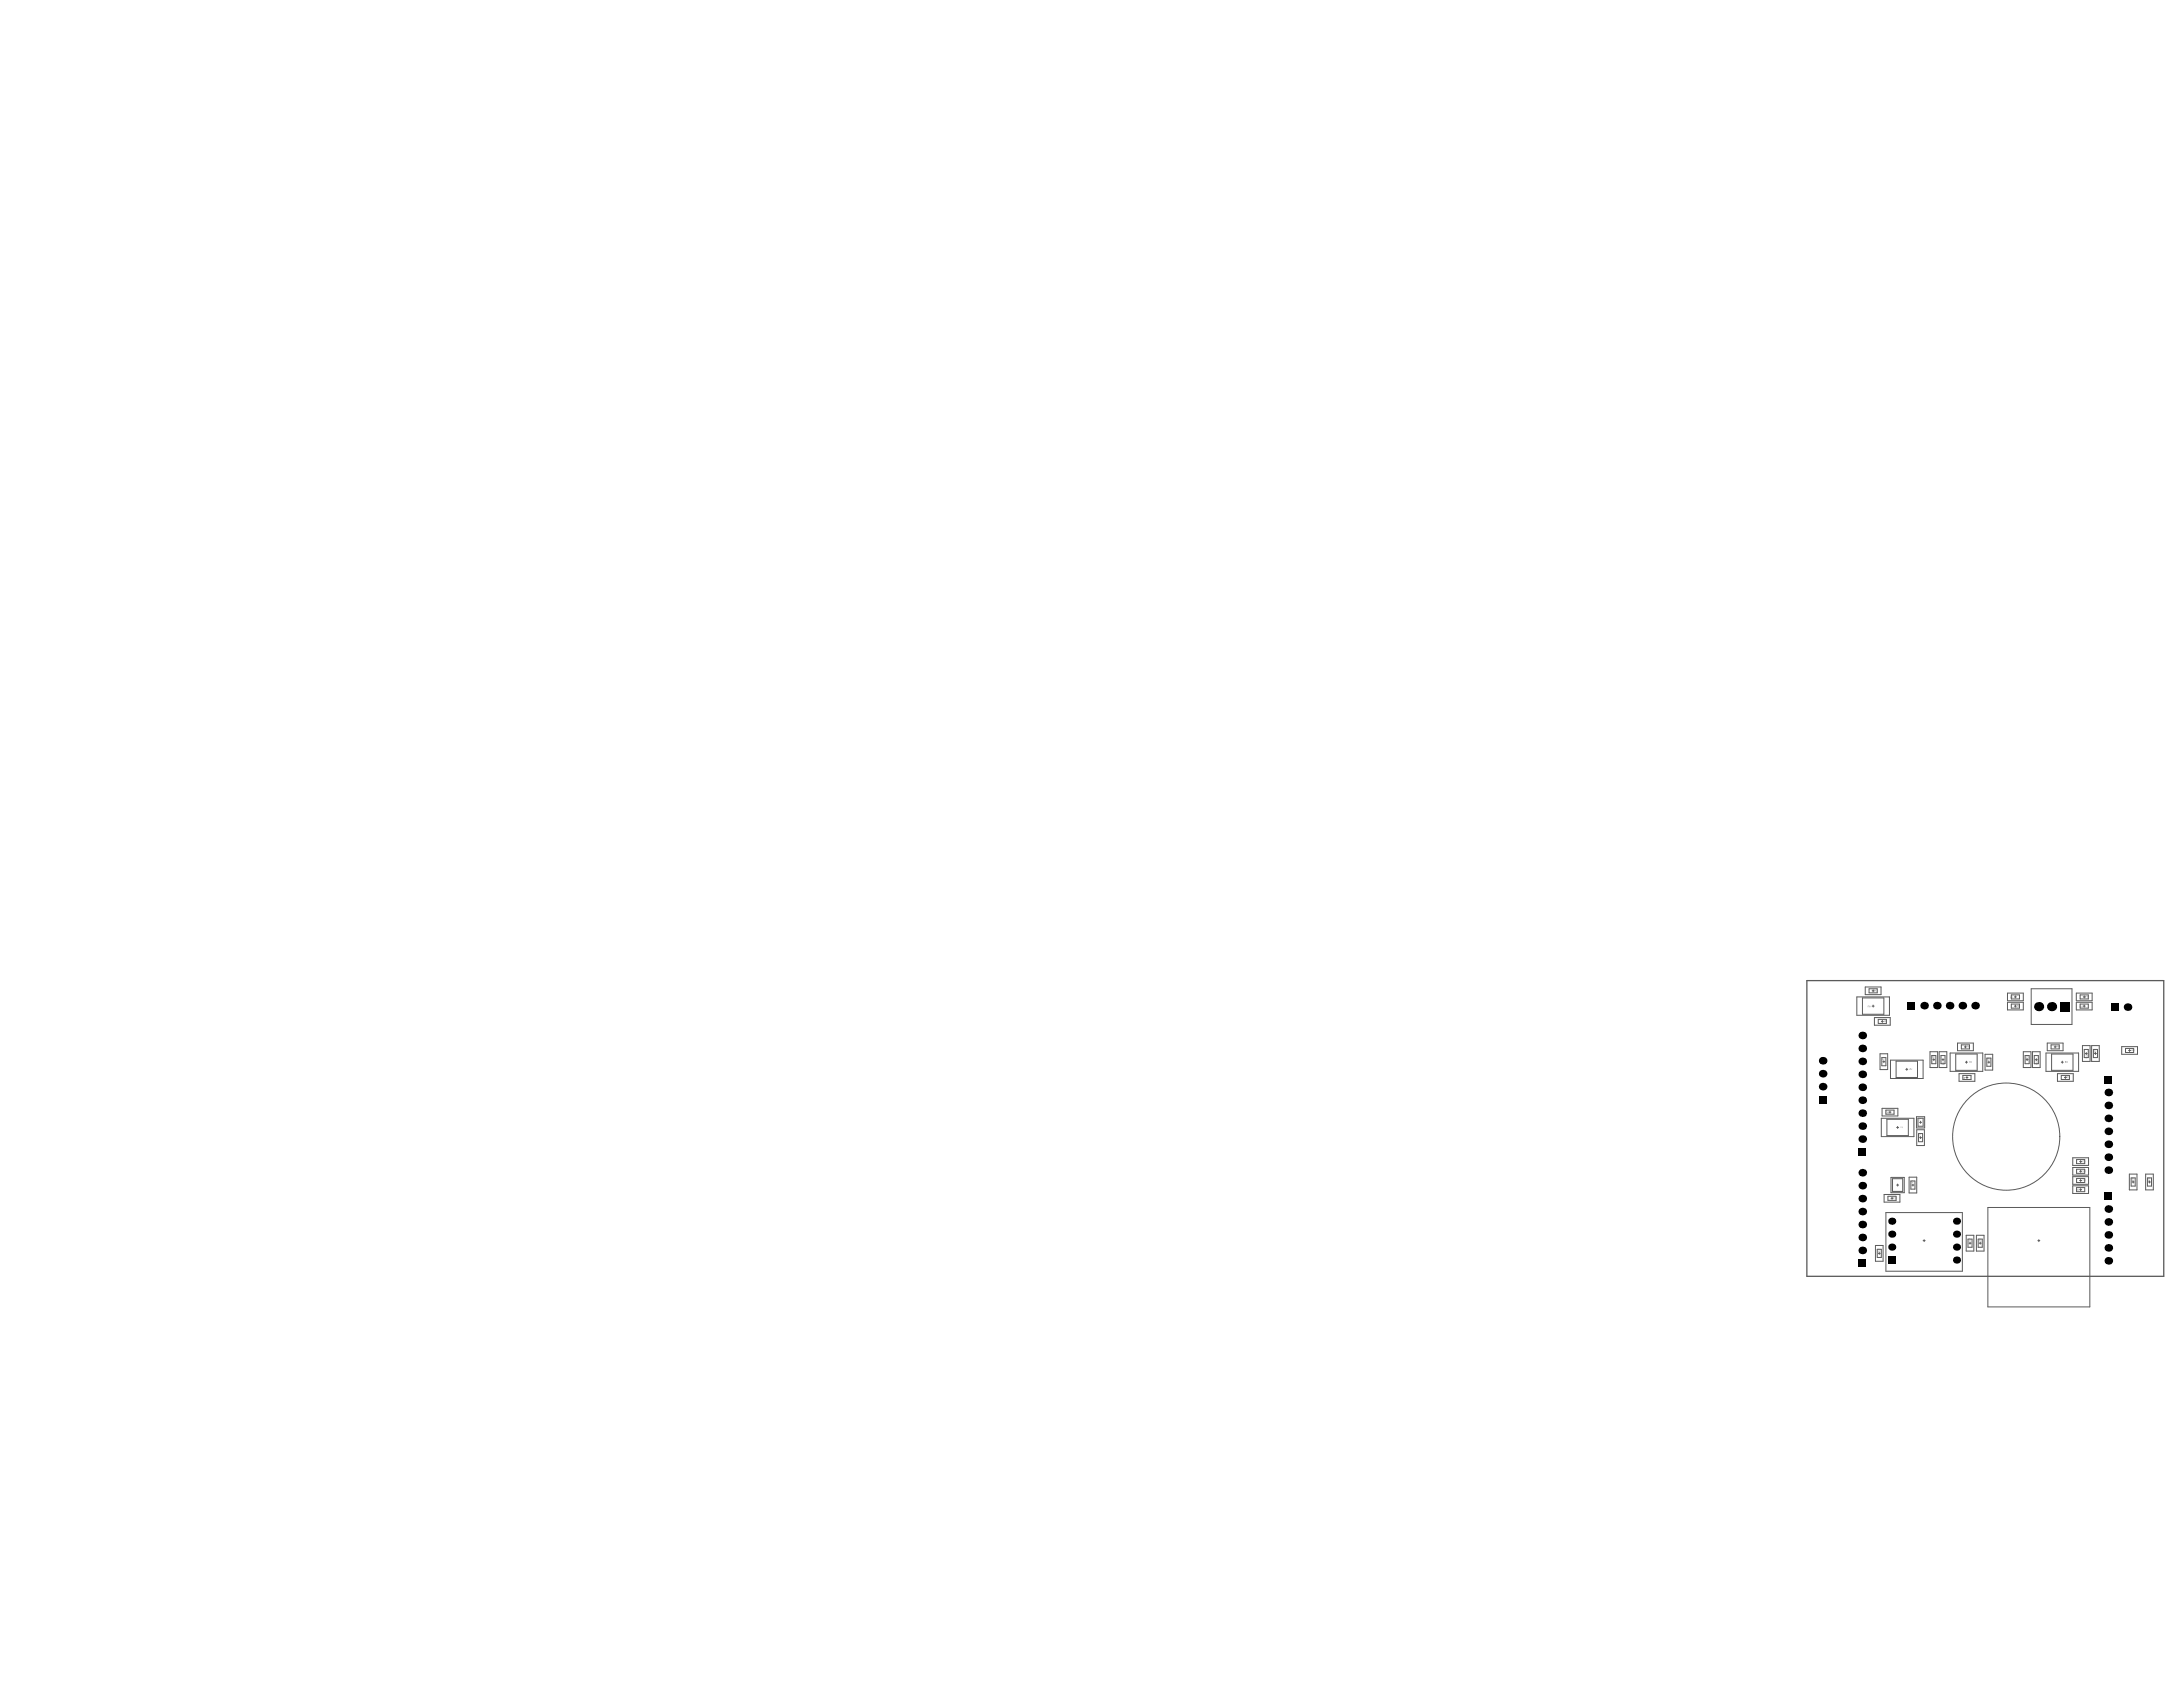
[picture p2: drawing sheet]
<svg xmlns="http://www.w3.org/2000/svg" width="279mm" height="216mm" viewBox="0 0 279 216" stroke-linecap="round" stroke-linejoin="round" font-family="sans-serif">
<g fill="none" stroke="#5a5a5a" stroke-width=".13">
<path d="M237.7 127.6h4.1v2.3h-4.1zM238.7 126.3h2.1v1h-2.1zM239.6 128.8h.3M239.6 126.8h.3M239.7 126.7v.2M239.7 128.6v.3M239.9 130.2h2v1h-2zM240.6 134.9h1v2h-1zM240.8 130.7h.2M240.9 130.6v.2M241 135.9h.2M241.1 135.7v.3"/>
<path d="M242 135.7h4.1v2.3h-4.1zM243.9 136.9h.3M244 136.7v.3M247 134.6h1v2h-1zM247.4 135.6h.2M247.5 135.5v.2M248.2 134.6h1v2h-1zM248.6 135.6h.2M248.7 135.5v.2M249.6 134.8h4.2v2.3h-4.2zM250.5 133.5h2.1v1h-2.1zM250.7 137.4h2.1v1h-2.1z"/>
<path d="M251.4 134h.3M251.6 135.9h.2M251.6 133.8v.3M251.6 137.9h.3M251.7 135.8v.3M251.7 137.8v.2M254.1 134.9h.9v2h-.9zM254.4 135.9h.3M254.6 135.8v.3M256.9 127.1h2.1v1h-2.1zM256.9 128.3h2.1v.9h-2.1zM257.8 128.8h.3"/>
<path d="M257.8 127.6h.3M257.9 127.5v.2M257.9 128.6v.3M259 134.6h.9v2h-.9zM259.3 135.6h.3M259.4 135.5v.2M260 126.5h5.2v4.6h-5.2zM260.1 134.6h1v2h-1zM260.5 135.6h.3M260.6 135.5v.2M261.9 134.8h4.1v2.3h-4.1zM262 133.5h2v1h-2z"/>
<path d="M262.5 128.8h.2M262.6 128.7v.3M262.9 134h.3M263 133.8v.3M263.3 137.4h2.1v1h-2.1zM263.8 135.9h.3M264 135.8v.3M264.2 137.9h.3M264.3 137.8v.2M265.7 127.1h2.1v1h-2.1zM265.7 128.3h2.1v.9h-2.1zM266.5 133.8h1v2h-1z"/>
<path d="M266.6 128.8h.3M266.6 127.6h.3M266.8 127.5v.2M266.8 128.6v.3M266.9 134.8h.2M267 134.7v.3M267.7 133.8h1v2h-1zM268.1 134.8h.2M268.2 134.7v.3M271.6 133.9h2v1h-2zM272.4 134.4h.3M272.6 134.3v.3"/>
<path d="M240 159.4h1v2h-1zM240.8 143.1h4.2v2.4h-4.2zM240.9 141.8h2v1h-2zM241.1 152.9h2.1v.9h-2.1zM241.4 155.2h9.8v7.5h-9.8zM241.8 142.3h.2M241.9 142.2v.3M242 150.7h1.7v1.9h-1.7zM242 153.4h.3M242.2 153.2v.3M242.7 151.7h.3M242.7 144.3h.3"/>
<path d="M242.9 144.2v.2M242.9 151.5v.3M244.3 150.7h1v2h-1zM244.7 151.7h.3M244.8 151.5v.3M245.3 142.9h1v1.5h-1zM245.3 144.6h1v2h-1zM245.7 145.6h.2M245.7 143.6h.2M245.8 143.5v.3M245.8 145.5v.2M246.1 158.8h.3"/>
<path d="M246.3 158.6v.3M251.7 158.1h.9v2h-.9zM252 159.1h.3M252.1 159v.2M253 158.1h.9v2h-.9zM253.3 159.1h.3M253.4 159v.2M254.4 154.5h13.1v12.8h-13.1zM260.8 158.8h.3M260.9 158.6v.3M265.3 148.2h2v1h-2zM265.3 149.4h2v1h-2z"/>
<path d="M265.3 150.6h2v1h-2zM265.3 151.8h2v.9h-2zM266.2 152.2h.2M266.2 151.1h.2M266.2 149.9h.2M266.2 148.7h.2M266.3 148.5v.3M266.3 149.8v.2M266.3 150.9v.3M266.3 152.1v.3M272.5 150.3h1v2h-1zM272.9 151.3h.3"/>
<path d="M273 151.1v.3M274.6 150.3h1v2h-1zM275 151.3h.2M275.1 151.1v.3M240.4 160.4h.3M240.5 160.3v.2"/>
</g>
<g fill="#5a5a5a">
<path d="M268.1 134.5h.2z"/>
<path d="M265.8 152.2h.1h-.2l.1 .2 .1-.1-.1 .1-.1-.1z"/>
<path d="M265.9 152.2h.1h-.1l.1 .2h-.1l.1-.1z"/>
<path d="M266.6 150.9l.1 .1-.1 .1z"/>
<path d="M266.6 149.8h.1h-.1l.1 .2h-.1h.1z"/>
<path d="M266.7 148.6h.2l-.1 .1h-.1h.1v-.1z"/>
<path d="M266.6 148.5l.1 .1h-.1v.1h-.1z"/>
<path d="M266.4 128.7l.1 .2z"/>
<path d="M266.5 128.7h.2v.1h-.1l.1 .1-.2-.1h.1v-.1z"/>
<path d="M264.8 137.8h.1v.2l-.2-.1h.2v-.1z"/>
<path d="M264.6 137.8h.1l-.1 .2z"/>
<path d="M264.4 137.8h.1l-.1 .1 .1 .1h-.1z"/>
<path d="M263.3 133.8l.1 .1v.2z"/>
<path d="M263.2 133.8v.3z"/>
<path d="M259.3 135.1l.2-.1v.2h-.1l.1-.1h-.2v.1z"/>
<path d="M259.3 135.3h.2z"/>
<path d="M257.6 127.5l.1 .2h-.1h.1z"/>
<path d="M254.4 135.6l.2 .1v-.2v.1l-.2 .1z"/>
<path d="M251.2 137.9h.1h-.1v.1h.1v.1l-.1-.1z"/>
<path d="M252.2 135.8l.1 .2 .1-.2-.1 .2h-.1z"/>
<path d="M252 135.8h.2h-.1v.2z"/>
<path d="M247.4 135.1l.1-.1 .1 .2h-.1v-.1h-.1v.1z"/>
<path d="M244.7 151.1h.2v.1l-.1 .1 .1-.2h-.2v.1z"/>
<path d="M244.7 151.3l.2 .1h-.2z"/>
<path d="M243.4 144.2l.1 .1v-.1v.2l-.1-.1z"/>
<path d="M243.3 144.2v.2z"/>
<path d="M241 135.3h.2l-.1 .2v-.2l-.1 .1v.1v-.1z"/>
<path d="M241 135.5v.1l.2-.1-.2 .1z"/>
<path d="M240.2 126.7h.1v.2l-.2-.1h.2l-.1-.1h-.1z"/>
<path d="M240 126.7h.1l-.1 .2z"/>
<path d="M275 151h.2z"/>
<path d="M275 151v.2l.2-.1-.2 .1z"/>
<path d="M272.9 151h.2z"/>
<path d="M260.6 135.9h.2z"/>
<path d="M260.6 135.7v.1l.1-.1 .1 .1-.1-.1-.1 .1z"/>
<path d="M253.3 158.5h.2v.2l-.1-.1h-.1v.1z"/>
<path d="M252 158.5h.2v.2h-.1l.1-.1h-.2v.1z"/>
<path d="M252 158.8h.2v-.1v.1l-.1 .1-.1-.1v.1z"/>
<path d="M248.6 135.9l.1 .1 .1-.1v.1h-.1v-.1l-.1 .1z"/>
<path d="M242.6 153.2h.1v.2h-.1h.1v-.1z"/>
<path d="M242.4 153.2l.1 .2z"/>
<path d="M242.2 153.2h.1l.1 .1h-.1v.1h-.1v-.1h.1z"/>
<path d="M266.9 135.1l.2 .1z"/>
<path d="M266.9 135l.2-.1v.1h-.1v.1z"/>
<path d="M267 127.4l.1 .3z"/>
<path d="M264.5 135.8v.2l.1-.2v.2h-.1z"/>
<path d="M245.7 143.1l.2 .1-.2 .1 .1-.1z"/>
<path d="M245.7 143.3l.2 .1h-.2z"/>
<path d="M241.3 142.3h.2h-.2l.2 .2-.2-.1z"/>
<path d="M241.6 142.3v.2l-.1-.1z"/>
<path d="M241.7 142.3h.1h-.1l.1 .2h-.1h.1z"/>
<path d="M244.6 136.7v.2l.1-.2v.2h-.1z"/>
<path d="M244.4 136.7h.1v.1h-.1l.1 .1h-.1l.1-.1z"/>
<path d="M239.1 128.7h.1v.2v-.2l-.1 .2z"/>
<path d="M245.7 145h.1l.1 .2h-.1v-.1l-.1-.1v.2z"/>
<path d="M245.7 145.2l.2 .1h-.2z"/>
<path d="M245.7 145.4l.2 .1h-.2z"/>
<path d="M240.4 159.8h.2v.2h-.1l.1-.1h-.2v.1z"/>
<path d="M273 134.4l.1-.1zM273 134.3v.2v-.1l.1 .1v-.2z"/>
<path d="M272.8 134.3l.1 .1zM272.8 134.3l.1 .2h-.1v-.1h.1v-.1z"/>
<path d="M268.1 134.3v.1zM268 134.3l.1 .1h.1h.1l-.1-.1h.1z"/>
<path d="M268.1 134.7a.07 .07 0 0 1 .1 0 .07 .07 0 0 1-.1 0zM268 134.7a.1 .1 0 0 0 .2 0 .1 .1 0 0 0-.2 0z"/>
<path d="M266.7 151h.1zM266.7 150.9v.2h.1h.1v-.2z"/>
<path d="M266.7 149.8l.1 .1zM266.7 149.8v.2l.1-.1 .1 .1v-.2z"/>
<path d="M266.2 128.8l.1 .1zM266.2 128.7v.2h.1l.1-.2-.1 .1z"/>
<path d="M263.5 133.9h.1zM263.5 133.9v.1l-.1 .1 .1-.1 .1 .1v-.3z"/>
<path d="M259.3 135.5l.1-.1zM259.3 135.5h.2v-.1z"/>
<path d="M258.4 128.7h.1zM258.4 128.6l-.1 .2 .1-.1 .1 .1v-.2z"/>
<path d="M258.2 128.7a.05 .05 0 0 1 .1 0 .05 .05 0 0 1-.1 0zM258.2 128.8a.05 .05 0 0 1 .1 0 .05 .05 0 0 1-.1 0zM258.2 128.7v.1h.1v-.2z"/>
<path d="M257.4 127.6l.1 .1zM257.4 127.5v.2h.1v-.1v-.1l-.1 .1z"/>
<path d="M254.4 135.4l.1 .1zM254.4 135.4v.1h.1h.1l-.1-.1h.1z"/>
<path d="M251.4 138h.1zM251.4 137.9a.05 .05 0 0 1 .1 0 .05 .05 0 0 1-.1 0zM251.4 137.8v.2l.1 .1v-.2z"/>
<path d="M252 133.9h.1zM252 133.9v.1l-.1 .1 .1-.1 .1 .1v-.3z"/>
<path d="M251.8 133.9l.1 .1zM251.8 133.8v.3l.1-.1z"/>
<path d="M247.4 135.3a.05 .05 0 0 1 .1 0 .05 .05 0 0 1-.1 0zM247.4 135.3v.1l.2-.1z"/>
<path d="M241.4 130.6l.1 .1zM241.3 130.6l.1 .1-.1 .1 .1-.1 .1 .1v-.2z"/>
<path d="M241.2 130.6h.1l-.1 .1 .1 .1v-.2zM241.2 130.7a.05 .05 0 0 1 .1 0 .05 .05 0 0 1-.1 0z"/>
<path d="M239.8 126.7h.1v.2zM239.8 126.8a.1 .1 0 0 0 .2 0 .1 .1 0 0 0-.2 0z"/>
<path d="M275 150.7v.1zM275 150.7v.1h.1l.1 .1-.1-.1 .1-.1z"/>
<path d="M272.9 150.7v.1zM272.9 150.7v.1h.1l.1 .1-.1-.1 .1-.1z"/>
<path d="M272.9 151.1v.1v-.1l.1 .1h.1v-.1zM273 151.1a.05 .05 0 0 1 .1 0 .05 .05 0 0 1-.1 0z"/>
<path d="M260.7 136.1v.1zM260.6 136v.1v.1h.2l-.1-.2z"/>
<path d="M253.3 158.7v.2v-.1l.1 .1 .1-.1v-.1zM253.4 158.8a.05 .05 0 0 1 .1 0 .05 .05 0 0 1-.1 0z"/>
<path d="M248.7 136.1l.1 .1h-.1zM248.6 136l.1 .1-.1 .1h.2v-.2z"/>
<path d="M267.1 135.3v.1zM266.9 135.2l.1 .1-.1 .1h.2v-.1h-.1z"/>
<path d="M267.2 127.5h.1zM267.2 127.5v.1l-.1 .1 .2-.1v.1v-.3z"/>
<path d="M266.9 127.5l.1 .1zM266.9 127.4v.3l.1-.1z"/>
<path d="M264.3 135.9a.05 .05 0 0 1 .1 0 .05 .05 0 0 1-.1 0zM264.3 136a.05 .05 0 0 1 .1 0 .05 .05 0 0 1-.1 0zM264.3 135.8v.2h.1v-.2z"/>
<path d="M239.3 128.7v.2h.1l-.1-.1h.1v-.1zM239.3 128.8a.05 .05 0 0 1 .1 0 .05 .05 0 0 1-.1 0z"/>
<path d="M240.4 160.1l.1-.1zM240.4 160.1h.2l-.1-.1z"/>
</g>
<path d="M231.3 125.5h45.6v37.8h-45.6z" fill="none" stroke="#5a5a5a" stroke-width=".17"/>
<g fill="none" stroke="#5a5a5a" stroke-width=".13">
<path d="M238.4 127.7h2.7v2.1h-2.7zM239.2 126.5h1.1v.6h-1.1zM240.4 130.5h1v.5h-1zM240.9 135.4h.5v1h-.5zM242.7 135.8h2.7v2.1h-2.7zM247.2 135.1h.6v1h-.6zM248.4 135.1h.5v1h-.5zM250.3 134.9h2.8v2.1h-2.8zM251 133.7h1.1v.5h-1.1zM251.2 137.6h1.1v.6h-1.1zM254.3 135.4h.5v1.1h-.5zM257.4 127.3h1.1v.5h-1.1z"/>
<path d="M257.4 128.5h1.1v.5h-1.1zM259.2 135.1h.5v1h-.5zM260.4 135.1h.5v1h-.5zM262.5 133.7h1.1v.5h-1.1zM262.6 134.9h2.7v2.1h-2.7zM263.8 137.6h1.1v.6h-1.1zM266.2 128.5h1.1v.5h-1.1zM266.2 127.3h1.1v.5h-1.1zM266.8 134.3h.5v1.1h-.5zM267.9 134.3h.6v1.1h-.6zM272 134.2h1.1v.5h-1.1zM240.3 159.9h.5v1h-.5z"/>
<path d="M241.4 142.1h1v.5h-1zM241.5 143.2h2.7v2.1h-2.7zM241.6 153.1h1.1v.5h-1.1zM242.2 150.8h1.3v1.7h-1.3zM244.6 151.1h.5v1.1h-.5zM245.5 143.1h.6v1h-.6zM245.5 145.1h.6v1h-.6zM251.9 158.6h.5v1h-.5zM253.2 158.6h.5v1h-.5zM265.8 152h1v.5h-1zM265.8 150.8h1v.5h-1zM265.8 148.4h1v.5h-1z"/>
<path d="M265.8 149.6h1v.6h-1zM272.8 150.7h.5v1.1h-.5zM274.8 150.7h.6v1.1h-.6z"/>
<circle cx="256.8" cy="145.5" r="6.9"/>
</g>
<g fill="#000">
<circle cx="233.3" cy="139.1" r=".49"/>
<circle cx="233.3" cy="135.8" r=".49"/>
<circle cx="233.3" cy="137.4" r=".49"/>
<circle cx="238.4" cy="134.2" r=".49"/>
<circle cx="238.4" cy="139.1" r=".49"/>
<circle cx="238.4" cy="132.5" r=".49"/>
<circle cx="238.4" cy="135.8" r=".49"/>
<circle cx="238.4" cy="137.5" r=".49"/>
<circle cx="246.3" cy="128.7" r=".49"/>
<circle cx="247.9" cy="128.7" r=".49"/>
<circle cx="249.5" cy="128.7" r=".49"/>
<circle cx="251.2" cy="128.7" r=".49"/>
<circle cx="252.8" cy="128.7" r=".49"/>
<circle cx="260.9" cy="128.8" r=".59"/>
<circle cx="262.6" cy="128.8" r=".59"/>
<circle cx="269.8" cy="139.8" r=".49"/>
<circle cx="272.3" cy="128.9" r=".49"/>
<circle cx="238.4" cy="142.5" r=".49"/>
<circle cx="238.4" cy="150.1" r=".49"/>
<circle cx="238.4" cy="140.8" r=".49"/>
<circle cx="238.4" cy="155.1" r=".49"/>
<circle cx="238.4" cy="145.8" r=".49"/>
<circle cx="238.4" cy="158.4" r=".49"/>
<circle cx="238.4" cy="156.7" r=".49"/>
<circle cx="238.4" cy="153.4" r=".49"/>
<circle cx="238.4" cy="151.7" r=".49"/>
<circle cx="238.4" cy="144.1" r=".49"/>
<circle cx="242.1" cy="156.3" r=".46"/>
<circle cx="242.1" cy="157.9" r=".46"/>
<circle cx="242.1" cy="159.6" r=".46"/>
<circle cx="250.4" cy="159.6" r=".46"/>
<circle cx="250.4" cy="156.3" r=".46"/>
<circle cx="250.4" cy="157.9" r=".46"/>
<circle cx="269.8" cy="156.4" r=".49"/>
<circle cx="269.8" cy="159.7" r=".49"/>
<circle cx="269.8" cy="154.7" r=".49"/>
<circle cx="269.8" cy="149.8" r=".49"/>
<circle cx="269.8" cy="143.1" r=".49"/>
<circle cx="269.8" cy="158" r=".49"/>
<circle cx="269.8" cy="144.8" r=".49"/>
<circle cx="269.8" cy="148.1" r=".49"/>
<circle cx="269.8" cy="141.5" r=".49"/>
<circle cx="269.8" cy="146.4" r=".49"/>
<circle cx="238.4" cy="160" r=".49"/>
<circle cx="250.4" cy="161.3" r=".46"/>
<circle cx="269.8" cy="161.4" r=".49"/>
</g>
<g fill="#000">
<path d="M244.1 128.2h1v1h-1z" fill-rule="evenodd"/>
<path d="M263.7 128.2h1.1v1.2h-1.1z" fill-rule="evenodd"/>
<path d="M270.2 128.4h1v1h-1z" fill-rule="evenodd"/>
<path d="M269.4 137.7h.9v.9h-.9z" fill-rule="evenodd"/>
<path d="M232.8 140.2h1v1h-1z" fill-rule="evenodd"/>
<path d="M237.9 146.9h.9v1h-.9z" fill-rule="evenodd"/>
<path d="M269.4 152.6h.9v1h-.9z" fill-rule="evenodd"/>
<path d="M237.9 161.2h.9v1h-.9z" fill-rule="evenodd"/>
<path d="M241.7 160.8h.9v.9h-.9z" fill-rule="evenodd"/>
</g>
</svg>
